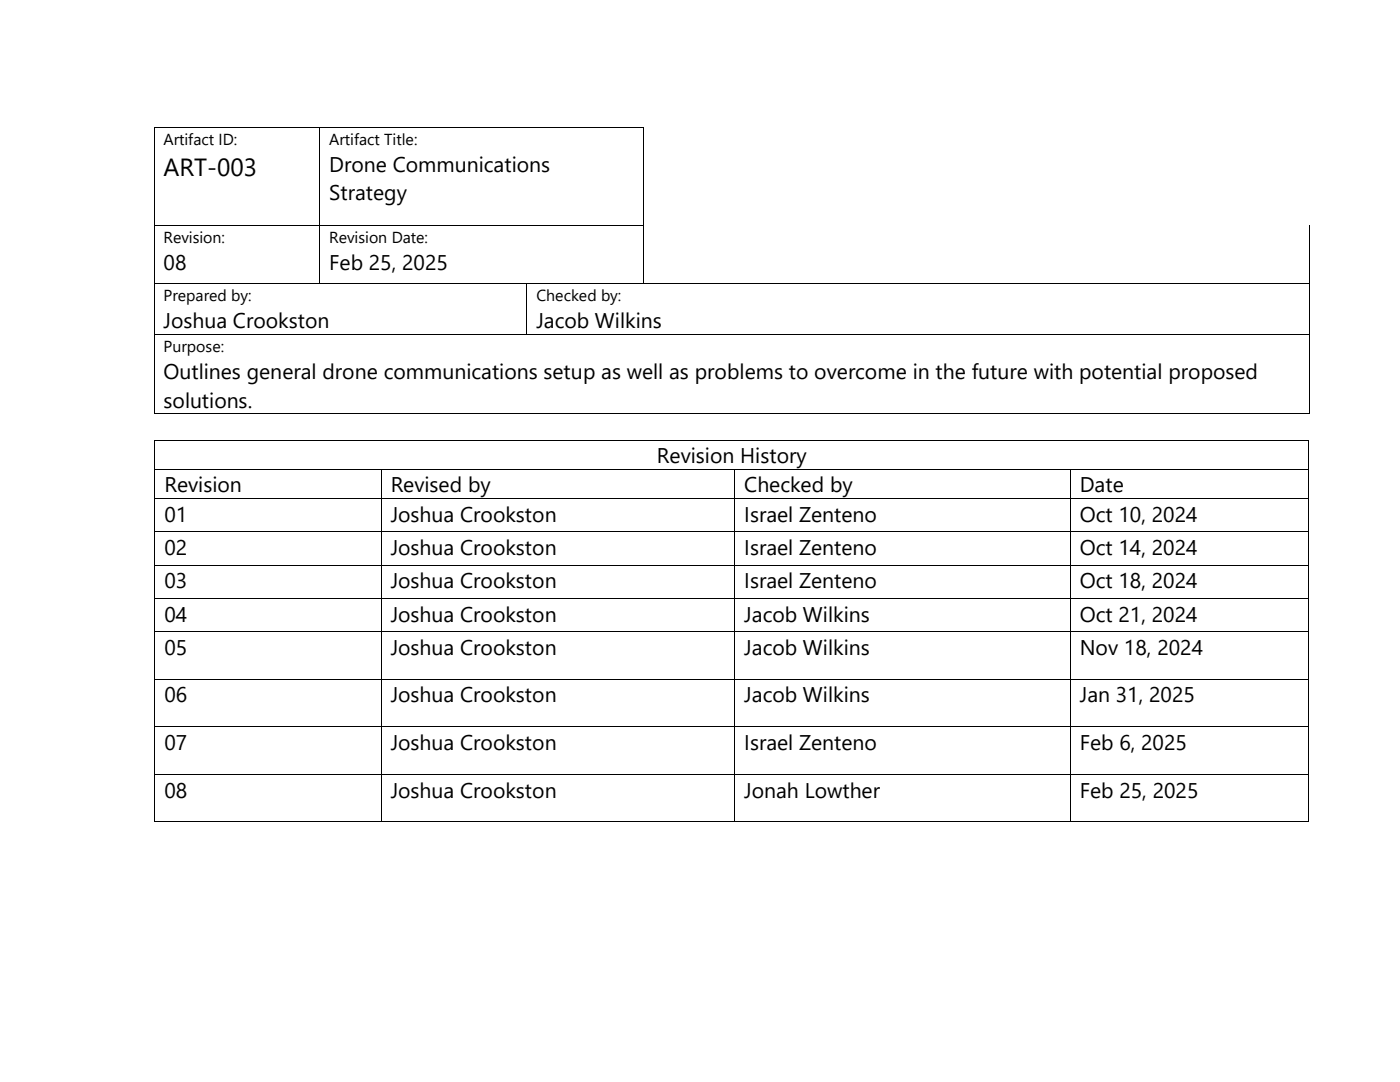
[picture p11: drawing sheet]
<svg xmlns="http://www.w3.org/2000/svg" width="279mm" height="216mm" viewBox="0 0 279 216" stroke-linecap="round" stroke-linejoin="round" font-family="sans-serif">
<defs><g id="words">
<text font-size="4.9" x="32.6" y="35.2">ART-003</text>
<g font-size="4.2">
<text x="65.7" y="34.4">Drone Communications</text>
<text x="65.7" y="40">Strategy</text>
<text x="32.6" y="53.9">08</text>
<text x="65.7" y="53.9">Feb 25, 2025</text>
<text x="32.6" y="65.5">Joshua Crookston</text>
<text x="107" y="65.5">Jacob Wilkins</text>
<text x="32.6" y="75.7">Outlines general drone communications setup as well as problems to overcome in the future with potential proposed</text>
<text x="32.6" y="81.3">solutions.</text>
<text x="131.1" y="92.4">Revision History</text>
<text x="32.8" y="98.3">Revision</text>
<text x="78" y="98.3">Revised by</text>
<text x="148.5" y="98.3">Checked by</text>
<text x="215.5" y="98.3">Date</text>
<text x="32.8" y="104.1">01</text>
<text x="78" y="104.1">Joshua Crookston</text>
<text x="148.5" y="104.1">Israel Zenteno</text>
<text x="215.5" y="104.1">Oct 10, 2024</text>
<text x="32.8" y="110.8">02</text>
<text x="78" y="110.8">Joshua Crookston</text>
<text x="148.5" y="110.8">Israel Zenteno</text>
<text x="215.5" y="110.8">Oct 14, 2024</text>
<text x="32.8" y="117.4">03</text>
<text x="78" y="117.4">Joshua Crookston</text>
<text x="148.5" y="117.4">Israel Zenteno</text>
<text x="215.5" y="117.4">Oct 18, 2024</text>
<text x="32.8" y="124.1">04</text>
<text x="78" y="124.1">Joshua Crookston</text>
<text x="148.5" y="124.1">Jacob Wilkins</text>
<text x="215.5" y="124.1">Oct 21, 2024</text>
<text x="32.8" y="130.7">05</text>
<text x="78" y="130.7">Joshua Crookston</text>
<text x="148.5" y="130.7">Jacob Wilkins</text>
<text x="215.5" y="130.7">Nov 18, 2024</text>
<text x="32.8" y="140.2">06</text>
<text x="78" y="140.2">Joshua Crookston</text>
<text x="148.5" y="140.2">Jacob Wilkins</text>
<text x="215.5" y="140.2">Jan 31, 2025</text>
<text x="32.8" y="149.7">07</text>
<text x="78" y="149.7">Joshua Crookston</text>
<text x="148.5" y="149.7">Israel Zenteno</text>
<text x="215.5" y="149.7">Feb 6, 2025</text>
<text x="32.8" y="159.1">08</text>
<text x="78" y="159.1">Joshua Crookston</text>
<text x="148.5" y="159.1">Jonah Lowther</text>
<text x="215.5" y="159.1">Feb 25, 2025</text>
</g>
<g font-size="3.2">
<text x="32.6" y="29">Artifact ID:</text>
<text x="65.7" y="29">Artifact Title:</text>
<text x="32.6" y="48.5">Revision:</text>
<text x="65.7" y="48.5">Revision Date:</text>
<text x="32.6" y="60.1">Prepared by:</text>
<text x="107" y="60.1">Checked by:</text>
<text x="32.6" y="70.3">Purpose:</text>
</g>
</g></defs>
<g fill="#000">
<path d="M30.7 25.4h.1v.2h-.1z" fill-rule="evenodd"/>
<path d="M30.7 25.4h.1v.2h-.1z" fill-rule="evenodd"/>
<path d="M63.7 25.4h.2v.2h-.2z" fill-rule="evenodd"/>
<path d="M128.3 25.4h.2v.2h-.2z" fill-rule="evenodd"/>
<path d="M128.3 25.4h.2v.2h-.2z" fill-rule="evenodd"/>
<path d="M30.7 44.9h.1v.2h-.1z" fill-rule="evenodd"/>
<path d="M30.7 56.5h.1v.1h-.1z" fill-rule="evenodd"/>
<path d="M63.7 44.9h.2v.2h-.2z" fill-rule="evenodd"/>
<path d="M63.7 56.5h.2v.1h-.2z" fill-rule="evenodd"/>
<path d="M105.1 56.5h.1v.1h-.1z" fill-rule="evenodd"/>
<path d="M128.3 44.9h.2v.2h-.2z" fill-rule="evenodd"/>
<path d="M128.3 56.5h.2v.1h-.2z" fill-rule="evenodd"/>
<path d="M261.3 44.9h.2v.2h-.2z" fill-rule="evenodd"/>
<path d="M261.3 56.5h.2v.1h-.2z" fill-rule="evenodd"/>
<path d="M30.7 66.7h.1v.2h-.1z" fill-rule="evenodd"/>
<path d="M105.1 66.7h.1v.2h-.1z" fill-rule="evenodd"/>
<path d="M261.3 66.7h.2v.2h-.2z" fill-rule="evenodd"/>
<path d="M30.7 82.4h.1v.2h-.1z" fill-rule="evenodd"/>
<path d="M30.7 82.4h.1v.2h-.1z" fill-rule="evenodd"/>
<path d="M30.8 87.7h.2v.2h-.2z" fill-rule="evenodd"/>
<path d="M30.8 87.7h.2v.2h-.2z" fill-rule="evenodd"/>
<path d="M30.8 93.5h.2v.2h-.2z" fill-rule="evenodd"/>
<path d="M30.8 99.3h.2v.2h-.2z" fill-rule="evenodd"/>
<path d="M76 93.5h.2v.2h-.2z" fill-rule="evenodd"/>
<path d="M76 99.3h.2v.2h-.2z" fill-rule="evenodd"/>
<path d="M146.6 93.5h.1v.2h-.1z" fill-rule="evenodd"/>
<path d="M146.6 99.3h.1v.2h-.1z" fill-rule="evenodd"/>
<path d="M213.5 93.5h.2v.2h-.2z" fill-rule="evenodd"/>
<path d="M213.5 99.3h.2v.2h-.2z" fill-rule="evenodd"/>
<path d="M261.1 87.7h.2v.2h-.2z" fill-rule="evenodd"/>
<path d="M261.1 87.7h.2v.2h-.2z" fill-rule="evenodd"/>
<path d="M261.1 93.5h.2v.2h-.2z" fill-rule="evenodd"/>
<path d="M261.1 99.3h.2v.2h-.2z" fill-rule="evenodd"/>
<path d="M261.3 82.4h.2v.2h-.2z" fill-rule="evenodd"/>
<path d="M261.3 82.4h.2v.2h-.2z" fill-rule="evenodd"/>
<path d="M30.8 106h.2v.2h-.2z" fill-rule="evenodd"/>
<path d="M30.8 112.7h.2v.1h-.2z" fill-rule="evenodd"/>
<path d="M30.8 119.3h.2v.2h-.2z" fill-rule="evenodd"/>
<path d="M76 106h.2v.2h-.2z" fill-rule="evenodd"/>
<path d="M76 112.7h.2v.1h-.2z" fill-rule="evenodd"/>
<path d="M76 119.3h.2v.2h-.2z" fill-rule="evenodd"/>
<path d="M146.6 106h.1v.2h-.1z" fill-rule="evenodd"/>
<path d="M146.6 112.7h.1v.1h-.1z" fill-rule="evenodd"/>
<path d="M146.6 119.3h.1v.2h-.1z" fill-rule="evenodd"/>
<path d="M213.5 106h.2v.2h-.2z" fill-rule="evenodd"/>
<path d="M213.5 112.7h.2v.1h-.2z" fill-rule="evenodd"/>
<path d="M213.5 119.3h.2v.2h-.2z" fill-rule="evenodd"/>
<path d="M261.1 106h.2v.2h-.2z" fill-rule="evenodd"/>
<path d="M261.1 112.7h.2v.1h-.2z" fill-rule="evenodd"/>
<path d="M261.1 119.3h.2v.2h-.2z" fill-rule="evenodd"/>
<path d="M30.8 125.9h.2v.2h-.2z" fill-rule="evenodd"/>
<path d="M30.8 135.4h.2v.2h-.2z" fill-rule="evenodd"/>
<path d="M76 125.9h.2v.2h-.2z" fill-rule="evenodd"/>
<path d="M76 135.4h.2v.2h-.2z" fill-rule="evenodd"/>
<path d="M146.6 125.9h.1v.2h-.1z" fill-rule="evenodd"/>
<path d="M146.6 135.4h.1v.2h-.1z" fill-rule="evenodd"/>
<path d="M213.5 125.9h.2v.2h-.2z" fill-rule="evenodd"/>
<path d="M213.5 135.4h.2v.2h-.2z" fill-rule="evenodd"/>
<path d="M261.1 125.9h.2v.2h-.2z" fill-rule="evenodd"/>
<path d="M261.1 135.4h.2v.2h-.2z" fill-rule="evenodd"/>
<path d="M30.8 144.9h.2v.2h-.2z" fill-rule="evenodd"/>
<path d="M30.8 154.4h.2v.2h-.2z" fill-rule="evenodd"/>
<path d="M76 144.9h.2v.2h-.2z" fill-rule="evenodd"/>
<path d="M76 154.4h.2v.2h-.2z" fill-rule="evenodd"/>
<path d="M146.6 144.9h.1v.2h-.1z" fill-rule="evenodd"/>
<path d="M146.6 154.4h.1v.2h-.1z" fill-rule="evenodd"/>
<path d="M213.5 144.9h.2v.2h-.2z" fill-rule="evenodd"/>
<path d="M213.5 154.4h.2v.2h-.2z" fill-rule="evenodd"/>
<path d="M261.1 144.9h.2v.2h-.2z" fill-rule="evenodd"/>
<path d="M261.1 154.4h.2v.2h-.2z" fill-rule="evenodd"/>
<path d="M30.8 163.9h.2v.1h-.2z" fill-rule="evenodd"/>
<path d="M30.8 163.9h.2v.1h-.2z" fill-rule="evenodd"/>
<path d="M76 163.9h.2v.1h-.2z" fill-rule="evenodd"/>
<path d="M146.6 163.9h.1v.1h-.1z" fill-rule="evenodd"/>
<path d="M213.5 163.9h.2v.1h-.2z" fill-rule="evenodd"/>
<path d="M261.1 163.9h.2v.1h-.2z" fill-rule="evenodd"/>
<path d="M261.1 163.9h.2v.1h-.2z" fill-rule="evenodd"/>
</g>
<g fill="none" stroke="#000" stroke-width=".2">
<path d="M30.7 25.6v19.3M30.8 25.5h32.9M63.8 25.6v19.3M63.9 25.5h64.4M128.4 25.6v19.3M30.7 45.1v11.4M30.7 56.6v10.1M30.8 45h32.9M30.8 56.5h32.9M63.8 45.1v11.4M63.9 45h64.4M63.9 56.5h41.2"/>
<path d="M105.1 56.6v10.1M105.2 56.5h23.1M128.4 45.1v11.4M128.5 56.5h132.8M261.4 45.1v11.4M261.4 56.6v10.1M30.7 66.9v15.5M30.8 66.8h74.3M105.2 66.8h156.1M261.4 66.9v15.5M30.8 82.5h230.5M30.9 87.9v5.6"/>
<path d="M30.9 93.7v5.6M30.9 99.5v6.5M31 87.8h230.1M31 93.6h45M31 99.4h45M76.1 93.7v5.6M76.1 99.5v6.5M76.2 93.6h70.4M76.2 99.4h70.4M146.6 93.7v5.6M146.6 99.5v6.5M146.7 93.6h66.8"/>
<path d="M146.7 99.4h66.8M213.6 93.7v5.6M213.6 99.5v6.5M213.7 93.6h47.4M213.7 99.4h47.4M261.2 87.9v5.6M261.2 93.7v5.6M261.2 99.5v6.5M30.9 106.2v6.5M30.9 112.8v6.5M30.9 119.5v6.4M31 106.1h45"/>
<path d="M31 112.7h45M31 119.4h45M76.1 106.2v6.5M76.1 112.8v6.5M76.1 119.5v6.4M76.2 106.1h70.4M76.2 112.7h70.4M76.2 119.4h70.4M146.6 106.2v6.5M146.6 112.8v6.5M146.6 119.5v6.4M146.7 106.1h66.8"/>
<path d="M146.7 112.7h66.8M146.7 119.4h66.8M213.6 106.2v6.5M213.6 112.8v6.5M213.6 119.5v6.4M213.7 106.1h47.4M213.7 112.7h47.4M213.7 119.4h47.4M261.2 106.2v6.5M261.2 112.8v6.5M261.2 119.5v6.4M30.9 126.1v9.3"/>
<path d="M30.9 135.6v9.3M31 126h45M31 135.5h45M76.1 126.1v9.3M76.1 135.6v9.3M76.2 126h70.4M76.2 135.5h70.4M146.6 126.1v9.3M146.6 135.6v9.3M146.7 126h66.8M146.7 135.5h66.8M213.6 126.1v9.3"/>
<path d="M213.6 135.6v9.3M213.7 126h47.4M213.7 135.5h47.4M261.2 126.1v9.3M261.2 135.6v9.3M30.9 145.1v9.3M30.9 154.6v9.3M31 145h45M31 154.5h45M76.1 145.1v9.3M76.1 154.6v9.3M76.2 145h70.4"/>
<path d="M76.2 154.5h70.4M146.6 145.1v9.3M146.6 154.6v9.3M146.7 145h66.8M146.7 154.5h66.8M213.6 145.1v9.3M213.6 154.6v9.3M213.7 145h47.4M213.7 154.5h47.4M261.2 145.1v9.3M261.2 154.6v9.3M31 163.9h45"/>
<path d="M76.2 163.9h70.4M146.7 163.9h66.8M213.7 163.9h47.4"/>
</g>
<use href="#words"/>
</svg>
